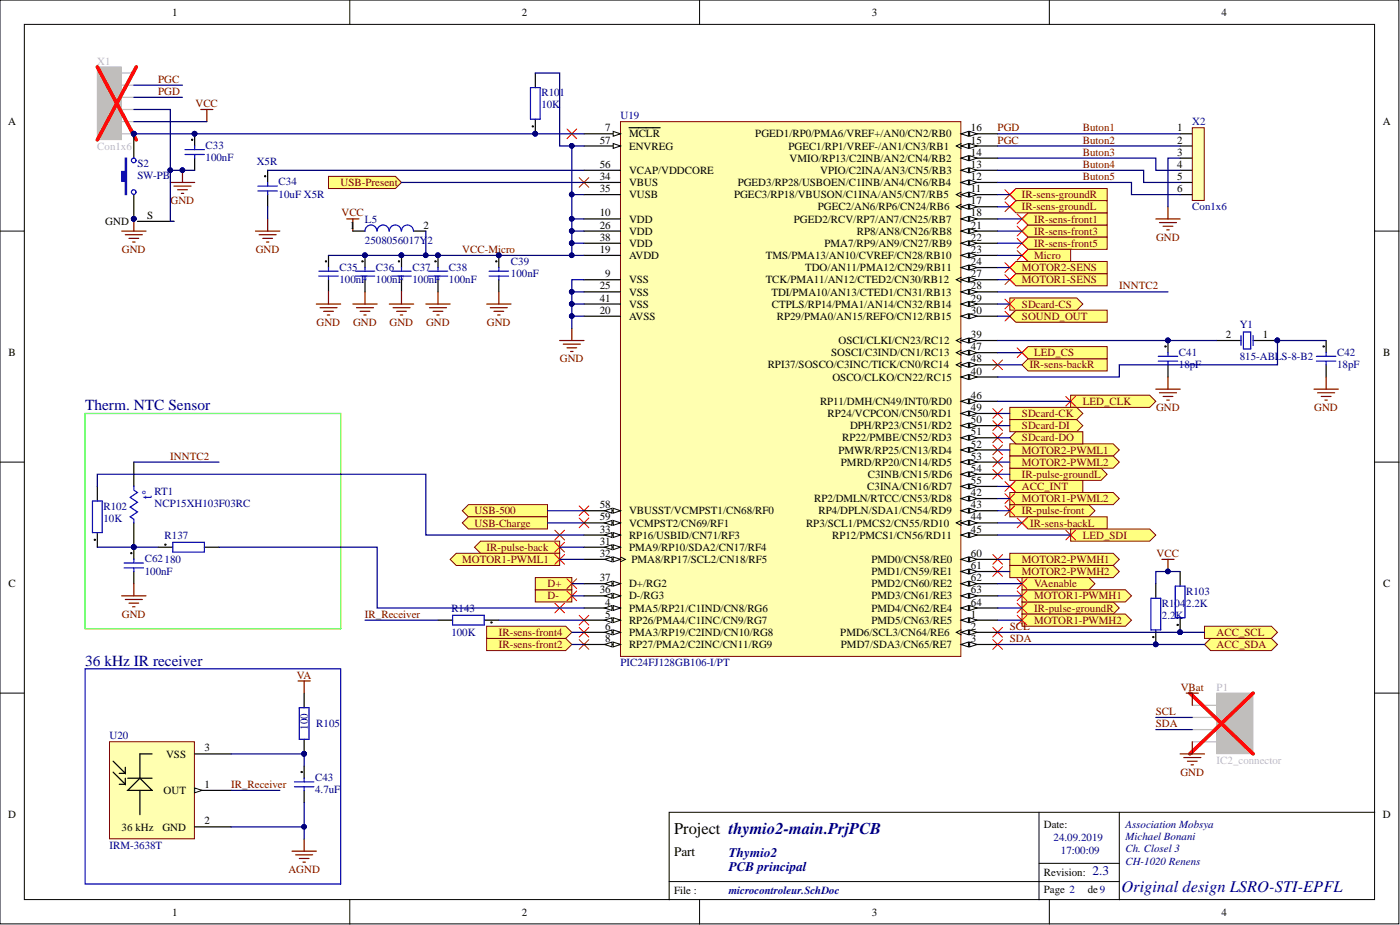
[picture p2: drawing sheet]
<svg xmlns="http://www.w3.org/2000/svg" width="292mm" height="193mm" viewBox="0 0 292 193" stroke-linecap="round" stroke-linejoin="round" font-family="sans-serif">
<defs><g id="words">
<text font-size="3.4" x="140.6" y="174">Project thymio2-main.PrjPCB</text>
<text font-size="3.4" fill="#000080" x="234" y="186.1">Original design LSRO-STI-EPFL</text>
<g font-size="3.2" fill="#000080">
<text x="17.8" y="85.6">Therm. NTC Sensor</text>
<text x="17.8" y="138.8">36 kHz IR receiver</text>
</g>
<text font-size="2.7" fill="#00f" x="31.6" y="104" transform="rotate(-90 31.6 104)">t°</text>
<text font-size="2.7" x="140.6" y="178.5">Part</text>
<g font-size="2.7" fill="#000080">
<text x="152.1" y="178.8">Thymio2</text>
<text x="152.1" y="181.8">PCB principal</text>
<text x="228" y="182.6">2.3</text>
</g>
<g font-size="2.3">
<text x="35.9" y="3.3">1</text>
<text x="108.9" y="3.3">2</text>
<text x="181.9" y="3.3">3</text>
<text x="254.9" y="3.3">4</text>
<text x="1.7" y="26.1">A</text>
<text x="125.1" y="29.9">57</text>
<text x="126.3" y="27.4">7</text>
<text x="131.2" y="28.7">MCLR</text>
<text x="157.6" y="28.7">PGED1/RP0/PMA6/VREF+/AN0/CN2/RB0</text>
<text x="202.6" y="29.9">15</text>
<text x="202.6" y="27.4">16</text>
<text x="245.6" y="27.4">1</text>
<text x="245.6" y="29.9">2</text>
<text x="288.5" y="26.1">A</text>
<text x="125.1" y="35">56</text>
<text x="131.2" y="31.2">ENVREG</text>
<text x="164.5" y="31.2">PGEC1/RP1/VREF-/AN1/CN3/RB1</text>
<text x="164.7" y="33.7">VMIO/RP13/C2INB/AN2/CN4/RB2</text>
<text x="202.6" y="35">13</text>
<text x="202.6" y="32.5">14</text>
<text x="245.6" y="32.5">3</text>
<text x="245.6" y="35">4</text>
<text x="125.1" y="37.6">34</text>
<text x="125.1" y="40.1">35</text>
<text x="131.2" y="38.8">VBUS</text>
<text x="131.2" y="41.4">VUSB</text>
<text x="131.2" y="36.3">VCAP/VDDCORE</text>
<text x="153.2" y="41.4">PGEC3/RP18/VBUSON/C1INA/AN5/CN7/RB5</text>
<text x="153.9" y="38.8">PGED3/RP28/USBOEN/C1INB/AN4/CN6/RB4</text>
<text x="171.1" y="36.3">VPIO/C2INA/AN3/CN5/RB3</text>
<text x="202.6" y="40.1">11</text>
<text x="202.6" y="37.6">12</text>
<text x="245.6" y="37.6">5</text>
<text x="245.6" y="40.1">6</text>
<text x="22" y="46.9">GND</text>
<text x="30.7" y="45.7">S</text>
<text x="73" y="47.7">1</text>
<text x="88.3" y="47.7">2</text>
<text x="125.1" y="45.2">10</text>
<text x="125.1" y="47.7">26</text>
<text x="131.2" y="46.4">VDD</text>
<text x="165.6" y="46.4">PGED2/RCV/RP7/AN7/CN25/RB7</text>
<text x="170.6" y="43.9">PGEC2/AN6/RP6/CN24/RB6</text>
<text x="202.6" y="42.6">17</text>
<text x="202.6" y="45.2">18</text>
<text x="202.6" y="47.7">21</text>
<text x="125.1" y="52.8">19</text>
<text x="125.1" y="50.2">38</text>
<text x="131.2" y="49">VDD</text>
<text x="131.2" y="51.5">VDD</text>
<text x="172" y="51.5">PMA7/RP9/AN9/CN27/RB9</text>
<text x="178.7" y="49">RP8/AN8/CN26/RB8</text>
<text x="202.6" y="50.2">22</text>
<text x="202.6" y="52.8">23</text>
<text x="126.3" y="57.8">9</text>
<text x="131.2" y="59.1">VSS</text>
<text x="131.2" y="54">AVDD</text>
<text x="159.8" y="59.1">TCK/PMA11/AN12/CTED2/CN30/RB12</text>
<text x="159.8" y="54">TMS/PMA13/AN10/CVREF/CN28/RB10</text>
<text x="168" y="56.6">TDO/AN11/PMA12/CN29/RB11</text>
<text x="202.6" y="55.3">24</text>
<text x="202.6" y="57.8">27</text>
<text x="125.1" y="65.5">20</text>
<text x="125.1" y="60.4">25</text>
<text x="125.1" y="62.9">41</text>
<text x="131.2" y="61.7">VSS</text>
<text x="131.2" y="64.2">VSS</text>
<text x="160.9" y="61.7">TDI/PMA10/AN13/CTED1/CN31/RB13</text>
<text x="161.1" y="64.2">CTPLS/RP14/PMA1/AN14/CN32/RB14</text>
<text x="202.6" y="60.4">28</text>
<text x="202.6" y="62.9">29</text>
<text x="202.6" y="65.5">30</text>
<text x="131.2" y="66.7">AVSS</text>
<text x="162.1" y="66.7">RP29/PMA0/AN15/REFO/CN12/RB15</text>
<text x="174.9" y="71.8">OSCI/CLKI/CN23/RC12</text>
<text x="202.6" y="70.5">39</text>
<text x="255.7" y="70.5">2</text>
<text x="263.5" y="70.5">1</text>
<text x="1.8" y="74.3">B</text>
<text x="160.2" y="76.9">RPI37/SOSCO/C3INC/TICK/CN0/RC14</text>
<text x="173.4" y="74.3">SOSCI/C3IND/CN1/RC13</text>
<text x="202.6" y="73.1">47</text>
<text x="202.6" y="75.6">48</text>
<text x="288.6" y="74.3">B</text>
<text x="173.7" y="79.4">OSCO/CLKO/CN22/RC15</text>
<text x="202.6" y="78.1">40</text>
<text x="202.6" y="83.2">46</text>
<text x="171.1" y="84.5">RP11/DMH/CN49/INT0/RD0</text>
<text x="172.7" y="87">RP24/VCPCON/CN50/RD1</text>
<text x="177.4" y="89.6">DPH/RP23/CN51/RD2</text>
<text x="202.6" y="85.7">49</text>
<text x="202.6" y="88.3">50</text>
<text x="174.9" y="94.6">PMWR/RP25/CN13/RD4</text>
<text x="175.7" y="92.1">RP22/PMBE/CN52/RD3</text>
<text x="202.6" y="90.8">51</text>
<text x="202.6" y="93.4">52</text>
<text x="202.6" y="95.9">53</text>
<text x="175.4" y="97.2">PMRD/RP20/CN14/RD5</text>
<text x="181.1" y="99.7">C3INB/CN15/RD6</text>
<text x="202.6" y="98.4">54</text>
<text x="202.6" y="101">55</text>
<text x="125.1" y="106">58</text>
<text x="131.2" y="107.3">VBUSST/VCMPST1/CN68/RF0</text>
<text x="169.9" y="104.8">RP2/DMLN/RTCC/CN53/RD8</text>
<text x="170.8" y="107.3">RP4/DPLN/SDA1/CN54/RD9</text>
<text x="180.9" y="102.2">C3INA/CN16/RD7</text>
<text x="202.6" y="103.5">42</text>
<text x="202.6" y="106">43</text>
<text x="125.1" y="113.7">31</text>
<text x="125.1" y="111.1">33</text>
<text x="125.1" y="108.6">59</text>
<text x="131.2" y="112.4">RP16/USBID/CN71/RF3</text>
<text x="131.2" y="109.8">VCMPST2/CN69/RF1</text>
<text x="168.2" y="109.8">RP3/SCL1/PMCS2/CN55/RD10</text>
<text x="173.6" y="112.4">RP12/PMCS1/CN56/RD11</text>
<text x="202.6" y="108.6">44</text>
<text x="202.6" y="111.1">45</text>
<text x="125.1" y="116.2">32</text>
<text x="131.2" y="114.9">PMA9/RP10/SDA2/CN17/RF4</text>
<text x="131.7" y="117.5">PMA8/RP17/SCL2/CN18/RF5</text>
<text x="181.8" y="117.5">PMD0/CN58/RE0</text>
<text x="181.8" y="120">PMD1/CN59/RE1</text>
<text x="202.6" y="116.2">60</text>
<text x="202.6" y="118.7">61</text>
<text x="1.8" y="122.5">C</text>
<text x="125.1" y="123.8">36</text>
<text x="125.1" y="121.3">37</text>
<text x="131.2" y="125.1">D-/RG3</text>
<text x="131.2" y="122.5">D+/RG2</text>
<text x="181.8" y="122.5">PMD2/CN60/RE2</text>
<text x="181.8" y="125.1">PMD3/CN61/RE3</text>
<text x="202.6" y="121.3">62</text>
<text x="202.6" y="123.8">63</text>
<text x="288.6" y="122.5">C</text>
<text x="126.3" y="126.3">4</text>
<text x="126.3" y="128.9">5</text>
<text x="126.3" y="131.4">6</text>
<text x="131.2" y="127.6">PMA5/RP21/C1IND/CN8/RG6</text>
<text x="131.2" y="130.1">RP26/PMA4/C1INC/CN9/RG7</text>
<text x="181.8" y="130.1">PMD5/CN63/RE5</text>
<text x="181.8" y="127.6">PMD4/CN62/RE4</text>
<text x="202.6" y="128.9">1</text>
<text x="202.6" y="131.4">2</text>
<text x="202.6" y="126.3">64</text>
<text x="126.3" y="133.9">8</text>
<text x="131.2" y="132.7">PMA3/RP19/C2IND/CN10/RG8</text>
<text x="131.2" y="135.2">RP27/PMA2/C2INC/CN11/RG9</text>
<text x="175.3" y="132.7">PMD6/SCL3/CN64/RE6</text>
<text x="175.4" y="135.2">PMD7/SDA3/CN65/RE7</text>
<text x="202.6" y="133.9">3</text>
<text x="34.6" y="158">VSS</text>
<text x="42.6" y="156.8">3</text>
<text x="34.1" y="165.6">OUT</text>
<text x="42.6" y="164.4">1</text>
<text x="1.7" y="170.7">D</text>
<text x="25.4" y="173.3">36 kHz</text>
<text x="33.9" y="173.3">GND</text>
<text x="42.6" y="172">2</text>
<text x="217.8" y="172.8">Date:</text>
<text x="288.5" y="170.7">D</text>
<text x="217.8" y="182.6">Revision:</text>
<text x="35.9" y="191">1</text>
<text x="108.9" y="191">2</text>
<text x="140.6" y="186.4">File :</text>
<text x="181.9" y="191">3</text>
<text x="217.8" y="186.2">Page 2</text>
<text x="226.9" y="186.2">de9</text>
<text x="254.9" y="191">4</text>
</g>
<g font-size="2.3" fill="#c0bebc">
<text x="20.3" y="13.5">X1</text>
<text x="22.5" y="23.6">3</text>
<text x="22.5" y="21.1">4</text>
<text x="22.5" y="18.5">5</text>
<text x="22.5" y="26.1">2</text>
<text x="20.3" y="31.2">Con1x6</text>
<text x="253.8" y="144.1">P1</text>
<text x="255.6" y="150.4">2</text>
<text x="255.6" y="153">3</text>
<text x="253.8" y="159.3">IC2_connector</text>
</g>
<g font-size="2.3" fill="#800000">
<text x="33" y="17.3">PGC</text>
<text x="33" y="19.8">PGD</text>
<text x="40.8" y="22.3">VCC</text>
<text x="208.2" y="27.4">PGD</text>
<text x="208.2" y="29.9">PGC</text>
<text x="225.9" y="27.4">Buton1</text>
<text x="225.9" y="29.9">Buton2</text>
<text x="225.9" y="32.5">Buton3</text>
<text x="225.9" y="35">Buton4</text>
<text x="71.1" y="38.8">USB-Present</text>
<text x="213.2" y="41.4">IR-sens-groundR</text>
<text x="225.9" y="37.6">Buton5</text>
<text x="35.6" y="42.6">GND</text>
<text x="71.2" y="45.2">VCC</text>
<text x="213.2" y="43.9">IR-sens-groundL</text>
<text x="215.8" y="46.4">IR-sens-front1</text>
<text x="25.4" y="52.8">GND</text>
<text x="53.3" y="52.8">GND</text>
<text x="96.5" y="52.8">VCC-Micro</text>
<text x="215.8" y="49">IR-sens-front3</text>
<text x="215.8" y="51.5">IR-sens-front5</text>
<text x="241.2" y="50.2">GND</text>
<text x="213.2" y="59.1">MOTOR1-SENS</text>
<text x="213.2" y="56.6">MOTOR2-SENS</text>
<text x="215.8" y="54">Micro</text>
<text x="213.2" y="64.2">SDcard-CS</text>
<text x="233.5" y="60.4">INNTC2</text>
<text x="66" y="68">GND</text>
<text x="73.7" y="68">GND</text>
<text x="81.3" y="68">GND</text>
<text x="88.9" y="68">GND</text>
<text x="101.6" y="68">GND</text>
<text x="213.2" y="66.7">SOUND_OUT</text>
<text x="116.8" y="75.6">GND</text>
<text x="214.8" y="76.9">IR-sens-backR</text>
<text x="215.8" y="74.3">LED_CS</text>
<text x="213.2" y="89.6">SDcard-DI</text>
<text x="213.2" y="87">SDcard-CK</text>
<text x="225.9" y="84.5">LED_CLK</text>
<text x="241.2" y="85.7">GND</text>
<text x="274.2" y="85.7">GND</text>
<text x="35.5" y="95.9">INNTC2</text>
<text x="213.2" y="94.6">MOTOR2-PWML1</text>
<text x="213.2" y="92.1">SDcard-DO</text>
<text x="213.2" y="99.7">IR-pulse-groundL</text>
<text x="213.2" y="97.2">MOTOR2-PWML2</text>
<text x="99" y="107.3">USB-500</text>
<text x="213.2" y="102.2">ACC_INT</text>
<text x="213.2" y="107.3">IR-pulse-front</text>
<text x="213.2" y="104.8">MOTOR1-PWML2</text>
<text x="99" y="109.8">USB-Charge</text>
<text x="215" y="109.8">IR-sens-backL</text>
<text x="225.9" y="112.4">LED_SDI</text>
<text x="96.5" y="117.5">MOTOR1-PWML1</text>
<text x="101.5" y="114.9">IR-pulse-back</text>
<text x="213.2" y="117.5">MOTOR2-PWMH1</text>
<text x="213.2" y="120">MOTOR2-PWMH2</text>
<text x="241.3" y="116.2">VCC</text>
<text x="114.2" y="125.1">D-</text>
<text x="114.2" y="122.5">D+</text>
<text x="215.8" y="125.1">MOTOR1-PWMH1</text>
<text x="215.8" y="122.5">VAenable</text>
<text x="25.4" y="128.9">GND</text>
<text x="76.2" y="128.9">IR_Receiver</text>
<text x="210.7" y="131.4">SCL</text>
<text x="215.8" y="127.6">IR-pulse-groundR</text>
<text x="215.8" y="130.1">MOTOR1-PWMH2</text>
<text x="104.1" y="135.2">IR-sens-front2</text>
<text x="104.1" y="132.7">IR-sens-front4</text>
<text x="210.7" y="133.9">SDA</text>
<text x="253.8" y="132.7">ACC_SCL</text>
<text x="253.8" y="135.2">ACC_SDA</text>
<text x="61.9" y="141.6">VA</text>
<text x="241.2" y="149.2">SCL</text>
<text x="246.4" y="144.1">VBat</text>
<text x="241.2" y="151.7">SDA</text>
<text x="246.3" y="161.8">GND</text>
<text x="48.2" y="164.4">IR_Receiver</text>
<text x="60.2" y="182.1">AGND</text>
</g>
<g font-size="2.3" fill="#000080">
<text x="113" y="20.1">R101</text>
<text x="113" y="22.6">10K</text>
<text x="129.5" y="24.9">U19</text>
<text x="248.8" y="26.1">X2</text>
<text x="28.7" y="34.8">S2</text>
<text x="42.9" y="31.1">C33</text>
<text x="42.9" y="33.6">100nF</text>
<text x="53.6" y="34.5">X5R</text>
<text x="28.7" y="37.3">SW-PB</text>
<text x="58.1" y="38.7">C34</text>
<text x="58.1" y="41.2">10uF X5R</text>
<text x="76.2" y="46.4">L5</text>
<text x="248.8" y="43.9">Con1x6</text>
<text x="76.2" y="51">2508056017Y2</text>
<text x="70.8" y="56.5">C35</text>
<text x="70.8" y="59">100nF</text>
<text x="78.4" y="56.5">C36</text>
<text x="78.4" y="59">100nF</text>
<text x="86.1" y="56.5">C37</text>
<text x="86.1" y="59">100nF</text>
<text x="93.7" y="56.5">C38</text>
<text x="93.7" y="59">100nF</text>
<text x="106.6" y="55.3">C39</text>
<text x="106.6" y="57.8">100nF</text>
<text x="258.7" y="68.5">Y1</text>
<text x="246" y="74.2">C41</text>
<text x="246" y="76.7">18pF</text>
<text x="258.7" y="75.1">815-ABLS-8-B2</text>
<text x="279" y="74.2">C42</text>
<text x="279" y="76.7">18pF</text>
<text x="21.6" y="106.3">R102</text>
<text x="32.2" y="103.3">RT1</text>
<text x="32.2" y="105.8">NCP15XH103F03RC</text>
<text x="21.6" y="108.8">10K</text>
<text x="34.4" y="112.4">R137</text>
<text x="30.2" y="117.3">C62180</text>
<text x="30.2" y="119.9">100nF</text>
<text x="247.5" y="124.1">R103</text>
<text x="94.2" y="127.6">R143</text>
<text x="242.4" y="126.6">R104</text>
<text x="242.4" y="129.1">2.2K</text>
<text x="247.5" y="126.6">2.2K</text>
<text x="94.2" y="132.7">100K</text>
<text x="129.5" y="139">PIC24FJ128GB106-I/PT</text>
<text x="22.8" y="154.2">U20</text>
<text x="64.2" y="152.2" transform="rotate(-90 64.2 152.2)">100</text>
<text x="66" y="151.7">R105</text>
<text x="65.7" y="163">C43</text>
<text x="65.7" y="165.5">4.7uF</text>
<text x="234.8" y="172.8">Association Mobsya</text>
<text x="22.8" y="177.1">IRM-3638T</text>
<text x="219.8" y="175.5">24.09.2019</text>
<text x="221.4" y="178.1">17:00:09</text>
<text x="234.8" y="175.3">Michael Bonani</text>
<text x="234.8" y="177.8">Ch. Closel 3</text>
<text x="234.8" y="180.4">CH-1020 Renens</text>
<text x="152.1" y="186.4">microcontroleur.SchDoc</text>
</g>
</g></defs>
<g fill="#fff" stroke="#000" stroke-width=".21">
<path d="M0 0h291.9v192.7h-291.9z"/>
<path d="M5.1 5.1h281.7v182.6h-281.7z"/>
</g>
<g fill="none" stroke="#000" stroke-width=".21">
<path d="M73 0v5.1M146 0v5.1M218.9 0v5.1M0 48.2h5.1M286.8 48.2h5.1M0 96.4h5.1M286.8 96.4h5.1M0 144.6h5.1M286.8 144.6h5.1M216.8 169.5v18.2M233.5 169.5v18.2M286.8 169.5h-147.2v18.2"/>
<path d="M73 187.7v5.1M139.6 183.9h93.9M146 187.7v5.1M216.8 180.1h16.7M218.9 187.7v5.1"/>
</g>
<g fill="none" stroke="#000" stroke-width=".25">
<path d="M111.7 15.2v3.1M55.8 35.5v2.6M111.7 24.9v3M55.8 40.6v2.5M68.5 53.3v2.5M68.5 58.4v2.5M76.2 53.3v2.5M76.2 58.4v2.5M83.8 53.3v2.5M83.8 58.4v2.5M91.4 53.3v2.5M91.4 58.4v2.5"/>
<path d="M104.1 53.3v2.5M104.1 58.4v2.5"/>
</g>
<g fill="#000080" stroke="#000080" stroke-width=".21">
<circle cx="76.1" cy="53.3" r=".48"/>
<circle cx="83.7" cy="53.3" r=".48"/>
<circle cx="91.4" cy="53.3" r=".48"/>
<circle cx="111.7" cy="27.9" r=".48"/>
<circle cx="27.9" cy="27.9" r=".48"/>
<circle cx="38.1" cy="35.5" r=".48"/>
<circle cx="104.1" cy="53.3" r=".48"/>
</g>
<g fill="none" stroke="#00f" stroke-width=".25">
<path d="M110.7 18.3h2v6.6h-2zM53.8 39.8h4.1M53.8 38.8h4.1M55.8 38.1v.7M55.8 39.8v.8M66.5 57.6h4.1M66.5 56.6h4.1M68.5 55.8v.8M68.5 57.6v.8M74.1 57.6h4.1M74.1 56.6h4.1M76.2 55.8v.8"/>
<path d="M76.2 57.6v.8M81.7 57.6h4.1M81.7 56.6h4.1M83.8 55.8v.8M83.8 57.6v.8M89.4 57.6h4M89.4 56.6h4M91.4 55.8v.8M91.4 57.6v.8M102 57.6h4.1M102 56.6h4.1M104.1 55.8v.8"/>
<path d="M104.1 57.6v.8"/>
</g>
<g fill="#000" stroke="#000" stroke-width=".21">
<circle cx="55.3" cy="36.8" r=".13"/>
<circle cx="111.2" cy="26.4" r=".13"/>
<circle cx="68" cy="54.5" r=".13"/>
<circle cx="75.6" cy="54.5" r=".13"/>
<circle cx="83.2" cy="54.5" r=".13"/>
<circle cx="90.9" cy="54.5" r=".13"/>
<circle cx="103.5" cy="54.5" r=".13"/>
</g>
<g fill="none" stroke="#800000" stroke-width=".25">
<path d="M35.5 38.1h5.1M36.3 38.8h3.6M37.1 39.6h2M38.1 35.5v2.6M41.9 22.8h2.5M43.2 22.8v2.6M37.8 40.3h.5M53.3 48.2h5.1M54.1 49h3.5M54.8 49.7h2.1M55.6 50.5h.5M55.8 45.7v2.5"/>
<path d="M66 63.4h5.1M66.8 64.2h3.5M67.5 64.9h2.1M68.3 65.7h.5M68.5 60.9v2.5M73.6 63.4h5.1M74.4 64.2h3.5M75.1 64.9h2.1M75.9 65.7h.5M76.2 60.9v2.5M81.2 63.4h5.1M82 64.2h3.5"/>
<path d="M82.8 64.9h2M83.5 65.7h.5M83.8 60.9v2.5M88.8 63.4h5.1M89.6 64.2h3.6M90.4 64.9h2M91.1 65.7h.5M91.4 60.9v2.5M101.5 63.4h5.1M102.3 64.2h3.6M103.1 64.9h2M103.8 65.7h.5"/>
<path d="M104.1 60.9v2.5M116.8 71h5M117.5 71.8h3.6M118.3 72.6h2M119.1 73.3h.5M119.3 68.5v2.5"/>
</g>
<path d="M20.3 14h5v15.1h-5z" fill="#c0bebc" stroke="#c0bebc" stroke-width=".21"/>
<path d="M25.4 17.8h2.5M25.4 15.2h2.5M25.4 27.9h2.5M25.4 25.4h2.5M25.4 22.8h2.5M25.4 20.3h2.5" fill="none" stroke="#c0bebc" stroke-width=".25"/>
<path d="M20.3 14l8.1 15.2M28.4 14l-8.1 15.2" fill="none" stroke="#f00" stroke-width=".76"/>
<g fill="#ffff80" stroke="#800000" stroke-width=".21">
<path d="M210.7 101.5l1.3-1.3h13.9v2.5h-13.9z" fill-rule="evenodd"/>
<path d="M251.3 130.6h14l1.2 1.3-1.2 1.3h-14z" fill-rule="evenodd"/>
<path d="M251.3 134.5l1.3-1.3h12.7l1.2 1.3-1.2 1.2h-12.7z" fill-rule="evenodd"/>
</g>
<path d="M246.2 27.9h2.6M246.2 30.5h2.6M246.2 33h2.6M246.2 35.5h2.6M246.2 38.1h2.6M246.2 40.6h2.6" fill="none" stroke="#000" stroke-width=".25"/>
<path d="M248.8 26.6h2.5v15.2h-2.5z" fill="#ffffb0" stroke="#800000" stroke-width=".21"/>
<path d="M241.2 45.7h5M241.9 46.4h3.6M242.7 47.2h2M243.4 48h.5M243.7 43.1v2.6" fill="none" stroke="#800000" stroke-width=".25"/>
<g fill="#ffff80" stroke="#800000" stroke-width=".21">
<path d="M101.5 133.2h16.5l1.3 1.3-1.3 1.2h-16.5z" fill-rule="evenodd"/>
<path d="M213.2 48.2l1.3-1.3h16.5v2.6h-16.5z" fill-rule="evenodd"/>
<path d="M101.5 130.6h16.5l1.3 1.3-1.3 1.3h-16.5z" fill-rule="evenodd"/>
<path d="M213.2 50.7l1.3-1.2h16.5v2.5h-16.5z" fill-rule="evenodd"/>
<path d="M213.2 45.7l1.3-1.3h16.5v2.5h-16.5z" fill-rule="evenodd"/>
<path d="M210.7 40.6l1.3-1.3h19v2.6h-19z" fill-rule="evenodd"/>
<path d="M210.7 43.1l1.3-1.2h19v2.5h-19z" fill-rule="evenodd"/>
<path d="M210.7 105.3h16.5l1.3 1.2-1.3 1.3h-16.5z" fill-rule="evenodd"/>
<path d="M210.7 97.7h19l1.3 1.2-1.3 1.3h-19z" fill-rule="evenodd"/>
<path d="M213.2 125.6h19.1l1.2 1.2-1.2 1.3h-19.1z" fill-rule="evenodd"/>
<path d="M99 114.2l1.3-1.3h16.5v2.5h-16.5z" fill-rule="evenodd"/>
<path d="M213.2 109.1l1.3-1.3h16.5v2.6h-16.5z" fill-rule="evenodd"/>
<path d="M213.2 76.1l1.3-1.3h16.5v2.6h-16.5z" fill-rule="evenodd"/>
<path d="M213.2 123h21.6l1.3 1.3-1.3 1.3h-21.6z" fill-rule="evenodd"/>
<path d="M213.2 128.1h21.6l1.3 1.3-1.3 1.2h-21.6z" fill-rule="evenodd"/>
<path d="M93.9 116.7l1.3-1.3h21.6v2.6h-21.6z" fill-rule="evenodd"/>
<path d="M210.7 102.7h21.6l1.2 1.3-1.2 1.3h-21.6z" fill-rule="evenodd"/>
<path d="M210.7 115.4h21.6l1.2 1.3-1.2 1.3h-21.6z" fill-rule="evenodd"/>
<path d="M210.7 118h21.6l1.2 1.2-1.2 1.3h-21.6z" fill-rule="evenodd"/>
<path d="M210.7 92.6h21.6l1.2 1.3-1.2 1.2h-21.6z" fill-rule="evenodd"/>
<path d="M210.7 95.1h21.6l1.2 1.3-1.2 1.3h-21.6z" fill-rule="evenodd"/>
<path d="M210.7 58.4l1.3-1.3h19v2.5h-19z" fill-rule="evenodd"/>
<path d="M210.7 55.8l1.3-1.3h19v2.6h-19z" fill-rule="evenodd"/>
</g>
<g fill="none" stroke="#f00" stroke-width=".21">
<path d="M209.7 39.6l2 2M211.7 39.6l-2 2M209.7 42.1l2 2M209.7 57.3l2 2.1M211.7 42.1l-2 2M211.7 57.3l-2 2.1M209.7 64.9l2 2.1M211.7 64.9l-2 2.1M207.1 95.4l2.1 2M207.1 92.9l2.1 2M209.2 95.4l-2.1 2M209.2 92.9l-2.1 2"/>
<path d="M115.8 113.1l2 2.1M115.8 115.7l2 2M115.8 110.6l2 2M117.8 113.1l-2 2.1M117.8 115.7l-2 2M117.8 110.6l-2 2M207.1 115.7l2.1 2M207.1 118.2l2.1 2M209.2 115.7l-2.1 2M209.2 118.2l-2.1 2M209.7 103l2 2M211.7 103l-2 2"/>
<path d="M115.8 125.8l2 2.1M117.8 125.8l-2 2.1M207.1 133.4l2.1 2.1M207.1 130.9l2.1 2M209.2 133.4l-2.1 2.1M209.2 130.9l-2.1 2"/>
</g>
<g fill="#ffff80" stroke="#800000" stroke-width=".21">
<path d="M111.7 123h7.6v2.6h-7.6z" fill-rule="evenodd"/>
<path d="M111.7 120.5h7.6v2.5h-7.6z" fill-rule="evenodd"/>
<path d="M96.5 106.5l1.2-1.2h16.5v2.5h-16.5z" fill-rule="evenodd"/>
<path d="M213.2 120.5h14l1.3 1.3-1.3 1.2h-14z" fill-rule="evenodd"/>
</g>
<path d="M246.2 119.2v3.1M241.2 121.8v3M241.2 131.4v3.1M246.2 128.9v3" fill="none" stroke="#000" stroke-width=".25"/>
<g fill="#000080" stroke="#000080" stroke-width=".21">
<circle cx="246.2" cy="131.9" r=".48"/>
<circle cx="241.1" cy="134.4" r=".48"/>
<circle cx="243.7" cy="119.2" r=".48"/>
</g>
<path d="M240.1 124.8h2.1v6.6h-2.1zM245.2 122.3h2v6.6h-2z" fill="none" stroke="#00f" stroke-width=".25"/>
<g fill="#000" stroke="#000" stroke-width=".21">
<circle cx="240.6" cy="132.9" r=".13"/>
<circle cx="245.7" cy="130.4" r=".13"/>
</g>
<path d="M242.4 116.7h2.6M243.7 116.7v2.5" fill="none" stroke="#800000" stroke-width=".25"/>
<g fill="#ffff80" stroke="#800000" stroke-width=".21">
<path d="M223.4 82.5h16.5l1.3 1.2-1.3 1.3h-16.5z" fill-rule="evenodd"/>
<path d="M213.2 73.6l1.3-1.3h16.5v2.5h-16.5z" fill-rule="evenodd"/>
<path d="M223.4 110.4h16.5l1.3 1.2-1.3 1.3h-16.5z" fill-rule="evenodd"/>
</g>
<path d="M243.7 71v2.6M243.7 76.1v2.5M253.8 71h5.1M261.5 71h5M276.7 71v2.6M276.7 76.1v2.5" fill="none" stroke="#000" stroke-width=".25"/>
<g fill="#000080" stroke="#000080" stroke-width=".21">
<circle cx="266.5" cy="71" r=".48"/>
<circle cx="243.7" cy="71" r=".48"/>
</g>
<path d="M241.7 75.3h4M241.7 74.3h4M243.7 73.6v.7M243.7 75.3v.8M258.9 70v2.1M259.4 69.3h1.6v3.5h-1.6zM261.5 70v2.1M274.7 75.3h4M274.7 74.3h4M276.7 73.6v.7M276.7 75.3v.8" fill="none" stroke="#00f" stroke-width=".25"/>
<g fill="#000" stroke="#000" stroke-width=".21">
<circle cx="243.2" cy="72.3" r=".13"/>
<circle cx="276.2" cy="72.3" r=".13"/>
</g>
<path d="M243.7 78.6v2.6M276.7 78.6v2.6M241.2 81.2h5M241.9 81.9h3.6M242.7 82.7h2M243.4 83.5h.5M274.2 81.2h5M274.9 81.9h3.6M275.7 82.7h2M276.4 83.5h.5" fill="none" stroke="#800000" stroke-width=".25"/>
<path d="M96.5 109.1l1.2-1.3h16.5v2.6h-16.5z" fill-rule="evenodd" fill="#ffff80" stroke="#800000" stroke-width=".21"/>
<path d="M22.8 154.7h17.8v20.3h-17.8z" fill="#ffffb0" stroke="#800000" stroke-width=".21"/>
<path d="M40.6 164.9h7.6" fill="none" stroke="#000" stroke-width=".25"/>
<path d="M40.6 164.4l1.5 .5-1.5 .5z" fill="#fff"/>
<path d="M40.6 164.4l1.5 .5-1.5 .5z" fill="none" stroke="#000" stroke-width=".21"/>
<path d="M23.6 158.8l2.5 2.5v-1.2M31.7 157.3h-2.5v5.1M40.6 157.3h7.6M63.5 144.6v3M63.5 154.2v3.1M23.6 161.1l2.5 2.5v-1.2M24.9 161.3h1.2M24.9 163.6h1.2M26.7 164.9l2.5-2.5 2.5 2.5zM26.7 162.4h5M29.2 164.9v5.1M40.6 172.5h7.6" fill="none" stroke="#000" stroke-width=".25"/>
<circle cx="63.4" cy="157.3" r=".48" fill="#000080" stroke="#000080" stroke-width=".21"/>
<path d="M17.8 139.5h53.3v44.9h-53.3zM62.4 147.6h2.1v6.6h-2.1z" fill="none" stroke="#00f" stroke-width=".25"/>
<path d="M62.2 142.1h2.5M63.5 142.1v2.5M60.9 177.6h5.1M61.7 178.3h3.5M62.4 179.1h2.1M63.2 179.9h.5M63.5 175v2.6" fill="none" stroke="#800000" stroke-width=".25"/>
<path d="M207.1 85.2l2.1 2.1M209.2 85.2l-2.1 2.1" fill="none" stroke="#f00" stroke-width=".21"/>
<path d="M213.2 53.3l1.3-1.3h8.9v2.5h-8.9z" fill-rule="evenodd" fill="#ffff80" stroke="#800000" stroke-width=".21"/>
<g fill="none" stroke="#f00" stroke-width=".21">
<path d="M118.3 26.9l2 2M120.3 26.9l-2 2M212.2 44.7l2 2M212.2 47.2l2 2M212.2 49.7l2 2.1M212.2 52.3l2 2M214.2 44.7l-2 2M214.2 47.2l-2 2M214.2 49.7l-2 2.1M214.2 52.3l-2 2M212.2 72.6l2 2M214.2 72.6l-2 2"/>
<path d="M207.1 97.9l2.1 2.1M209.2 97.9l-2.1 2.1M222.4 82.7l2 2M224.4 82.7l-2 2M120.8 108.1l2.1 2M120.8 105.5l2.1 2.1M122.9 108.1l-2.1 2M122.9 105.5l-2.1 2.1M209.7 105.5l2 2.1M211.7 105.5l-2 2.1M212.2 108.1l2 2M214.2 108.1l-2 2"/>
<path d="M222.4 110.6l2 2M224.4 110.6l-2 2M118.3 123.3l2 2M118.3 120.8l2 2M120.3 123.3l-2 2M120.3 120.8l-2 2M120.8 130.9l2.1 2M120.8 133.4l2.1 2.1M122.9 130.9l-2.1 2M122.9 133.4l-2.1 2.1M212.2 123.3l2 2M212.2 125.8l2 2.1"/>
<path d="M212.2 128.4l2 2M212.2 120.8l2 2M214.2 123.3l-2 2M214.2 125.8l-2 2.1M214.2 128.4l-2 2M214.2 120.8l-2 2"/>
</g>
<path d="M40.6 27.9v2.6M40.6 33v2.5" fill="none" stroke="#000" stroke-width=".25"/>
<circle cx="40.6" cy="27.9" r=".48" fill="#000080" stroke="#000080" stroke-width=".21"/>
<path d="M38.6 32.2h4M38.6 31.2h4M40.6 30.5v.7M40.6 32.2v.8" fill="none" stroke="#00f" stroke-width=".25"/>
<circle cx="40.1" cy="29.2" r=".13" fill="#000" stroke="#000" stroke-width=".21"/>
<path d="M210.7 66l1.3-1.3h19v2.5h-19z" fill-rule="evenodd" fill="#ffff80" stroke="#800000" stroke-width=".21"/>
<path d="M207.1 75.1l2.1 2M209.2 75.1l-2.1 2M209.7 100.5l2 2M211.7 100.5l-2 2" fill="none" stroke="#f00" stroke-width=".21"/>
<g fill="#ffff80" stroke="#800000" stroke-width=".21">
<path d="M210.7 62.2h14l1.2 1.2-1.2 1.3h-14z" fill-rule="evenodd"/>
<path d="M210.7 87.5h14l1.2 1.3-1.2 1.3h-14z" fill-rule="evenodd"/>
<path d="M210.7 85h14l1.2 1.3-1.2 1.2h-14z" fill-rule="evenodd"/>
<path d="M210.7 91.3l1.3-1.2h13.9v2.5h-13.9z" fill-rule="evenodd"/>
</g>
<path d="M209.7 54.8l2 2M211.7 54.8l-2 2M209.7 62.4l2 2M211.7 62.4l-2 2M207.1 87.8l2.1 2M207.1 90.3l2.1 2M209.2 87.8l-2.1 2M209.2 90.3l-2.1 2M120.8 128.4l2.1 2M122.9 128.4l-2.1 2" fill="none" stroke="#f00" stroke-width=".21"/>
<path d="M63.5 159.8v2.6M63.5 164.9v2.5" fill="none" stroke="#000" stroke-width=".25"/>
<path d="M61.4 164.1h4.1M61.4 163.1h4.1M63.5 162.4v.7M63.5 164.1v.8" fill="none" stroke="#00f" stroke-width=".25"/>
<circle cx="62.9" cy="161.1" r=".13" fill="#000" stroke="#000" stroke-width=".21"/>
<path d="M68.5 36.8h14l1.3 1.3-1.3 1.2h-14z" fill-rule="evenodd" fill="#ffff80" stroke="#800000" stroke-width=".21"/>
<path d="M27.9 27.9v5.1M27.9 40.6v5.1M27.9 96.4v5.1M20.3 101.5v3M20.3 111.1v3.1M27.9 109.1v7.6M27.9 119.2v2.6M33 114.2h3M42.6 114.2h3.1" fill="none" stroke="#000" stroke-width=".25"/>
<path d="M19.3 104.5h2v6.6h-2zM25.9 118.5h4.1M25.9 117.5h4.1M27.9 101.5v.7l.8 .5-1.5 1.1 1.5 1-1.5 1 1.5 1-1.5 1 .7 .5v.8M27.9 116.7v.8M27.9 118.5v.7M36 113.1h6.6v2.1h-6.6z" fill="none" stroke="#00f" stroke-width=".25"/>
<g fill="#000" stroke="#000" stroke-width=".21">
<circle cx="19.8" cy="112.6" r=".13"/>
<circle cx="27.4" cy="115.4" r=".13"/>
<circle cx="34.5" cy="113.6" r=".13"/>
</g>
<g fill="#000080" stroke="#000080" stroke-width=".21">
<circle cx="27.9" cy="114.1" r=".48"/>
<circle cx="27.9" cy="45.6" r=".48"/>
<circle cx="27.9" cy="27.9" r=".48"/>
</g>
<path d="M25.4 124.3h5.1M26.1 125.1h3.6M26.9 125.8h2M27.7 126.6h.5M27.9 121.8v2.5" fill="none" stroke="#800000" stroke-width=".25"/>
<path d="M17.8 86.3h53.3v44.9h-53.3z" fill="none" stroke="#0f0" stroke-width=".25"/>
<path d="M120.8 37l2.1 2.1M122.9 37l-2.1 2.1" fill="none" stroke="#f00" stroke-width=".21"/>
<path d="M26.1 33h.3v7.6h-.3v-2.8h-.7v-2h.7z" fill-rule="evenodd" fill="#00f"/>
<g fill="none" stroke="#00f" stroke-width=".25">
<path d="M26.1 33h.3v7.6h-.3v-2.8h-.7v-2h.7z"/>
<circle cx="27.9" cy="33.5" r=".48"/>
<circle cx="27.9" cy="40.1" r=".48"/>
</g>
<path d="M28.7 46.2h7.6" fill="none" stroke="#000" stroke-width=".25"/>
<g fill="#000080" stroke="#000080" stroke-width=".21">
<circle cx="27.9" cy="45.6" r=".48"/>
<circle cx="27.9" cy="27.9" r=".48"/>
</g>
<path d="M25.4 48.2h5.1M26.1 49h3.6M26.9 49.7h2M27.7 50.5h.5M27.9 45.7v2.5" fill="none" stroke="#800000" stroke-width=".25"/>
<path d="M129.5 25.4h71v111.5h-71z" fill="#ffffb0" stroke="#800000" stroke-width=".21"/>
<path d="M200.5 129.4h7.7" fill="none" stroke="#000" stroke-width=".25"/>
<path d="M200.5 129.4l1.6-.5v1z" fill="#fff"/>
<path d="M200.5 129.4l1.6-.5v1z" fill="none" stroke="#000" stroke-width=".21"/>
<path d="M202.3 128.9l1.5 .5-1.5 .5z" fill="#fff"/>
<path d="M200.5 131.4l-1 .5 1 .5M202.3 128.9l1.5 .5-1.5 .5z" fill="none" stroke="#000" stroke-width=".21"/>
<path d="M200.5 131.9h7.7" fill="none" stroke="#000" stroke-width=".25"/>
<path d="M200.5 131.9l1.6-.5v1z" fill="#fff"/>
<path d="M200.5 131.9l1.6-.5v1z" fill="none" stroke="#000" stroke-width=".21"/>
<path d="M202.3 131.4l1.5 .5-1.5 .5z" fill="#fff"/>
<path d="M202.3 131.4l1.5 .5-1.5 .5z" fill="none" stroke="#000" stroke-width=".21"/>
<path d="M200.5 134.5h7.7" fill="none" stroke="#000" stroke-width=".25"/>
<path d="M200.5 134.5l1.6-.6v1.1z" fill="#fff"/>
<path d="M200.5 134.5l1.6-.6v1.1z" fill="none" stroke="#000" stroke-width=".21"/>
<path d="M202.3 133.9l1.5 .6-1.5 .5z" fill="#fff"/>
<path d="M202.3 133.9l1.5 .6-1.5 .5z" fill="none" stroke="#000" stroke-width=".21"/>
<path d="M121.8 126.8h7.7" fill="none" stroke="#000" stroke-width=".25"/>
<path d="M127.9 126.3l1.6 .5-1.6 .5z" fill="#fff"/>
<path d="M127.9 126.3l1.6 .5-1.6 .5z" fill="none" stroke="#000" stroke-width=".21"/>
<path d="M126.2 126.8l1.5-.5v1z" fill="#fff"/>
<path d="M126.2 126.8l1.5-.5v1z" fill="none" stroke="#000" stroke-width=".21"/>
<path d="M121.8 129.4h7.7" fill="none" stroke="#000" stroke-width=".25"/>
<path d="M127.9 128.9l1.6 .5-1.6 .5z" fill="#fff"/>
<path d="M127.9 128.9l1.6 .5-1.6 .5z" fill="none" stroke="#000" stroke-width=".21"/>
<path d="M126.2 129.4l1.5-.5v1z" fill="#fff"/>
<path d="M126.2 129.4l1.5-.5v1z" fill="none" stroke="#000" stroke-width=".21"/>
<path d="M121.8 131.9h7.7" fill="none" stroke="#000" stroke-width=".25"/>
<path d="M127.9 131.4l1.6 .5-1.6 .5z" fill="#fff"/>
<path d="M127.9 131.4l1.6 .5-1.6 .5z" fill="none" stroke="#000" stroke-width=".21"/>
<path d="M126.2 131.9l1.5-.5v1z" fill="#fff"/>
<path d="M126.2 131.9l1.5-.5v1z" fill="none" stroke="#000" stroke-width=".21"/>
<path d="M121.8 27.9h7.7" fill="none" stroke="#000" stroke-width=".25"/>
<path d="M127.9 27.4l1.6 .5-1.6 .5z" fill="#fff"/>
<path d="M127.9 27.4l1.6 .5-1.6 .5z" fill="none" stroke="#000" stroke-width=".21"/>
<path d="M131.2 26.6h6.5M121.8 134.5h7.7" fill="none" stroke="#000" stroke-width=".25"/>
<path d="M127.9 133.9l1.6 .6-1.6 .5z" fill="#fff"/>
<path d="M127.9 133.9l1.6 .6-1.6 .5z" fill="none" stroke="#000" stroke-width=".21"/>
<path d="M126.2 134.5l1.5-.6v1.1z" fill="#fff"/>
<path d="M200.5 40.1l-1 .5 1 .5M126.2 134.5l1.5-.6v1.1z" fill="none" stroke="#000" stroke-width=".21"/>
<path d="M121.8 58.4h7.7M121.8 45.7h7.7M200.5 40.6h7.7" fill="none" stroke="#000" stroke-width=".25"/>
<path d="M200.5 40.6l1.6-.5v1z" fill="#fff"/>
<path d="M200.5 40.6l1.6-.5v1z" fill="none" stroke="#000" stroke-width=".21"/>
<path d="M202.3 40.1l1.5 .5-1.5 .5z" fill="#fff"/>
<path d="M202.3 40.1l1.5 .5-1.5 .5z" fill="none" stroke="#000" stroke-width=".21"/>
<path d="M200.5 38.1h7.7" fill="none" stroke="#000" stroke-width=".25"/>
<path d="M200.5 38.1l1.6-.5v1z" fill="#fff"/>
<path d="M200.5 38.1l1.6-.5v1z" fill="none" stroke="#000" stroke-width=".21"/>
<path d="M202.3 37.6l1.5 .5-1.5 .5z" fill="#fff"/>
<path d="M202.3 37.6l1.5 .5-1.5 .5z" fill="none" stroke="#000" stroke-width=".21"/>
<path d="M200.5 35.5h7.7" fill="none" stroke="#000" stroke-width=".25"/>
<path d="M200.5 35.5l1.6-.5v1z" fill="#fff"/>
<path d="M200.5 35.5l1.6-.5v1z" fill="none" stroke="#000" stroke-width=".21"/>
<path d="M202.3 35l1.5 .5-1.5 .5z" fill="#fff"/>
<path d="M202.3 35l1.5 .5-1.5 .5z" fill="none" stroke="#000" stroke-width=".21"/>
<path d="M200.5 33h7.7" fill="none" stroke="#000" stroke-width=".25"/>
<path d="M200.5 33l1.6-.5v1z" fill="#fff"/>
<path d="M200.5 33l1.6-.5v1z" fill="none" stroke="#000" stroke-width=".21"/>
<path d="M202.3 32.5l1.5 .5-1.5 .5z" fill="#fff"/>
<path d="M200.5 29.9l-1 .6 1 .5M202.3 32.5l1.5 .5-1.5 .5z" fill="none" stroke="#000" stroke-width=".21"/>
<path d="M200.5 30.5h7.7" fill="none" stroke="#000" stroke-width=".25"/>
<path d="M200.5 30.5l1.6-.6v1.1z" fill="#fff"/>
<path d="M200.5 30.5l1.6-.6v1.1z" fill="none" stroke="#000" stroke-width=".21"/>
<path d="M202.3 29.9l1.5 .6-1.5 .5z" fill="#fff"/>
<path d="M202.3 29.9l1.5 .6-1.5 .5z" fill="none" stroke="#000" stroke-width=".21"/>
<path d="M200.5 27.9h7.7" fill="none" stroke="#000" stroke-width=".25"/>
<path d="M200.5 27.9l1.6-.5v1z" fill="#fff"/>
<path d="M200.5 27.9l1.6-.5v1z" fill="none" stroke="#000" stroke-width=".21"/>
<path d="M202.3 27.4l1.5 .5-1.5 .5z" fill="#fff"/>
<path d="M202.3 27.4l1.5 .5-1.5 .5zM200.5 42.6l-1 .5 1 .5" fill="none" stroke="#000" stroke-width=".21"/>
<path d="M200.5 43.1h7.7" fill="none" stroke="#000" stroke-width=".25"/>
<path d="M200.5 43.1l1.6-.5v1z" fill="#fff"/>
<path d="M200.5 43.1l1.6-.5v1z" fill="none" stroke="#000" stroke-width=".21"/>
<path d="M202.3 42.6l1.5 .5-1.5 .5z" fill="#fff"/>
<path d="M202.3 42.6l1.5 .5-1.5 .5z" fill="none" stroke="#000" stroke-width=".21"/>
<path d="M200.5 45.7h7.7" fill="none" stroke="#000" stroke-width=".25"/>
<path d="M200.5 45.7l1.6-.5v1z" fill="#fff"/>
<path d="M200.5 45.7l1.6-.5v1z" fill="none" stroke="#000" stroke-width=".21"/>
<path d="M202.3 45.2l1.5 .5-1.5 .5z" fill="#fff"/>
<path d="M202.3 45.2l1.5 .5-1.5 .5z" fill="none" stroke="#000" stroke-width=".21"/>
<path d="M121.8 53.3h7.7M200.5 48.2h7.7M121.8 66h7.7" fill="none" stroke="#000" stroke-width=".25"/>
<path d="M200.5 48.2l1.6-.5v1z" fill="#fff"/>
<path d="M200.5 48.2l1.6-.5v1z" fill="none" stroke="#000" stroke-width=".21"/>
<path d="M202.3 47.7l1.5 .5-1.5 .5z" fill="#fff"/>
<path d="M202.3 47.7l1.5 .5-1.5 .5z" fill="none" stroke="#000" stroke-width=".21"/>
<path d="M200.5 50.7h7.7" fill="none" stroke="#000" stroke-width=".25"/>
<path d="M200.5 50.7l1.6-.5v1.1z" fill="#fff"/>
<path d="M200.5 50.7l1.6-.5v1.1z" fill="none" stroke="#000" stroke-width=".21"/>
<path d="M202.3 50.2l1.5 .5-1.5 .6z" fill="#fff"/>
<path d="M202.3 50.2l1.5 .5-1.5 .6z" fill="none" stroke="#000" stroke-width=".21"/>
<path d="M200.5 53.3h7.7" fill="none" stroke="#000" stroke-width=".25"/>
<path d="M200.5 53.3l1.6-.5v1z" fill="#fff"/>
<path d="M200.5 53.3l1.6-.5v1z" fill="none" stroke="#000" stroke-width=".21"/>
<path d="M202.3 52.8l1.5 .5-1.5 .5z" fill="#fff"/>
<path d="M202.3 52.8l1.5 .5-1.5 .5z" fill="none" stroke="#000" stroke-width=".21"/>
<path d="M200.5 55.8h7.7" fill="none" stroke="#000" stroke-width=".25"/>
<path d="M200.5 55.8l1.6-.5v1z" fill="#fff"/>
<path d="M200.5 55.8l1.6-.5v1z" fill="none" stroke="#000" stroke-width=".21"/>
<path d="M202.3 55.3l1.5 .5-1.5 .5z" fill="#fff"/>
<path d="M200.5 57.8l-1 .6 1 .5M202.3 55.3l1.5 .5-1.5 .5z" fill="none" stroke="#000" stroke-width=".21"/>
<path d="M121.8 48.2h7.7M200.5 58.4h7.7M121.8 60.9h7.7" fill="none" stroke="#000" stroke-width=".25"/>
<path d="M200.5 58.4l1.6-.6v1.1z" fill="#fff"/>
<path d="M200.5 58.4l1.6-.6v1.1z" fill="none" stroke="#000" stroke-width=".21"/>
<path d="M202.3 57.8l1.5 .6-1.5 .5z" fill="#fff"/>
<path d="M202.3 57.8l1.5 .6-1.5 .5z" fill="none" stroke="#000" stroke-width=".21"/>
<path d="M200.5 60.9h7.7" fill="none" stroke="#000" stroke-width=".25"/>
<path d="M200.5 60.9l1.6-.5v1z" fill="#fff"/>
<path d="M200.5 60.9l1.6-.5v1z" fill="none" stroke="#000" stroke-width=".21"/>
<path d="M202.3 60.4l1.5 .5-1.5 .5z" fill="#fff"/>
<path d="M202.3 60.4l1.5 .5-1.5 .5z" fill="none" stroke="#000" stroke-width=".21"/>
<path d="M200.5 63.4h7.7" fill="none" stroke="#000" stroke-width=".25"/>
<path d="M200.5 63.4l1.6-.5v1z" fill="#fff"/>
<path d="M200.5 63.4l1.6-.5v1z" fill="none" stroke="#000" stroke-width=".21"/>
<path d="M202.3 62.9l1.5 .5-1.5 .5z" fill="#fff"/>
<path d="M202.3 62.9l1.5 .5-1.5 .5z" fill="none" stroke="#000" stroke-width=".21"/>
<path d="M200.5 66h7.7" fill="none" stroke="#000" stroke-width=".25"/>
<path d="M200.5 66l1.6-.5v1z" fill="#fff"/>
<path d="M200.5 66l1.6-.5v1z" fill="none" stroke="#000" stroke-width=".21"/>
<path d="M202.3 65.5l1.5 .5-1.5 .5z" fill="#fff"/>
<path d="M202.3 65.5l1.5 .5-1.5 .5z" fill="none" stroke="#000" stroke-width=".21"/>
<path d="M121.8 114.2h7.7" fill="none" stroke="#000" stroke-width=".25"/>
<path d="M127.9 113.7l1.6 .5-1.6 .5z" fill="#fff"/>
<path d="M127.9 113.7l1.6 .5-1.6 .5z" fill="none" stroke="#000" stroke-width=".21"/>
<path d="M126.2 114.2l1.5-.5v1z" fill="#fff"/>
<path d="M126.2 114.2l1.5-.5v1zM129.5 116.2l1 .5-1 .5" fill="none" stroke="#000" stroke-width=".21"/>
<path d="M121.8 116.7h7.7" fill="none" stroke="#000" stroke-width=".25"/>
<path d="M127.9 116.2l1.6 .5-1.6 .5z" fill="#fff"/>
<path d="M127.9 116.2l1.6 .5-1.6 .5z" fill="none" stroke="#000" stroke-width=".21"/>
<path d="M126.2 116.7l1.5-.5v1z" fill="#fff"/>
<path d="M126.2 116.7l1.5-.5v1z" fill="none" stroke="#000" stroke-width=".21"/>
<path d="M121.8 111.6h7.7" fill="none" stroke="#000" stroke-width=".25"/>
<path d="M127.9 111.1l1.6 .5-1.6 .5z" fill="#fff"/>
<path d="M127.9 111.1l1.6 .5-1.6 .5z" fill="none" stroke="#000" stroke-width=".21"/>
<path d="M126.2 111.6l1.5-.5v1z" fill="#fff"/>
<path d="M126.2 111.6l1.5-.5v1z" fill="none" stroke="#000" stroke-width=".21"/>
<path d="M121.8 38.1h7.7M121.8 40.6h7.7M121.8 124.3h7.7" fill="none" stroke="#000" stroke-width=".25"/>
<path d="M127.9 123.8l1.6 .5-1.6 .5z" fill="#fff"/>
<path d="M127.9 123.8l1.6 .5-1.6 .5z" fill="none" stroke="#000" stroke-width=".21"/>
<path d="M126.2 124.3l1.5-.5v1z" fill="#fff"/>
<path d="M126.2 124.3l1.5-.5v1z" fill="none" stroke="#000" stroke-width=".21"/>
<path d="M121.8 121.8h7.7" fill="none" stroke="#000" stroke-width=".25"/>
<path d="M127.9 121.3l1.6 .5-1.6 .5z" fill="#fff"/>
<path d="M127.9 121.3l1.6 .5-1.6 .5z" fill="none" stroke="#000" stroke-width=".21"/>
<path d="M126.2 121.8l1.5-.5v1z" fill="#fff"/>
<path d="M200.5 70.5l-1 .5 1 .5M126.2 121.8l1.5-.5v1z" fill="none" stroke="#000" stroke-width=".21"/>
<path d="M121.8 50.7h7.7M200.5 71h7.7" fill="none" stroke="#000" stroke-width=".25"/>
<path d="M200.5 71l1.6-.5v1z" fill="#fff"/>
<path d="M200.5 71l1.6-.5v1z" fill="none" stroke="#000" stroke-width=".21"/>
<path d="M202.3 70.5l1.5 .5-1.5 .5z" fill="#fff"/>
<path d="M202.3 70.5l1.5 .5-1.5 .5z" fill="none" stroke="#000" stroke-width=".21"/>
<path d="M200.5 78.6h7.7" fill="none" stroke="#000" stroke-width=".25"/>
<path d="M200.5 78.6l1.6-.5v1.1z" fill="#fff"/>
<path d="M200.5 78.6l1.6-.5v1.1z" fill="none" stroke="#000" stroke-width=".21"/>
<path d="M202.3 78.1l1.5 .5-1.5 .6z" fill="#fff"/>
<path d="M202.3 78.1l1.5 .5-1.5 .6z" fill="none" stroke="#000" stroke-width=".21"/>
<path d="M121.8 63.4h7.7M200.5 104h7.7" fill="none" stroke="#000" stroke-width=".25"/>
<path d="M200.5 104l1.6-.5v1z" fill="#fff"/>
<path d="M200.5 104l1.6-.5v1z" fill="none" stroke="#000" stroke-width=".21"/>
<path d="M202.3 103.5l1.5 .5-1.5 .5z" fill="#fff"/>
<path d="M202.3 103.5l1.5 .5-1.5 .5z" fill="none" stroke="#000" stroke-width=".21"/>
<path d="M200.5 106.5h7.7" fill="none" stroke="#000" stroke-width=".25"/>
<path d="M200.5 106.5l1.6-.5v1.1z" fill="#fff"/>
<path d="M200.5 106.5l1.6-.5v1.1z" fill="none" stroke="#000" stroke-width=".21"/>
<path d="M202.3 106l1.5 .5-1.5 .6z" fill="#fff"/>
<path d="M200.5 108.6l-1 .5 1 .5M202.3 106l1.5 .5-1.5 .6z" fill="none" stroke="#000" stroke-width=".21"/>
<path d="M200.5 109.1h7.7" fill="none" stroke="#000" stroke-width=".25"/>
<path d="M200.5 109.1l1.6-.5v1z" fill="#fff"/>
<path d="M200.5 109.1l1.6-.5v1z" fill="none" stroke="#000" stroke-width=".21"/>
<path d="M202.3 108.6l1.5 .5-1.5 .5z" fill="#fff"/>
<path d="M202.3 108.6l1.5 .5-1.5 .5z" fill="none" stroke="#000" stroke-width=".21"/>
<path d="M200.5 111.6h7.7" fill="none" stroke="#000" stroke-width=".25"/>
<path d="M200.5 111.6l1.6-.5v1z" fill="#fff"/>
<path d="M200.5 111.6l1.6-.5v1z" fill="none" stroke="#000" stroke-width=".21"/>
<path d="M202.3 111.1l1.5 .5-1.5 .5z" fill="#fff"/>
<path d="M202.3 111.1l1.5 .5-1.5 .5z" fill="none" stroke="#000" stroke-width=".21"/>
<path d="M200.5 83.7h7.7" fill="none" stroke="#000" stroke-width=".25"/>
<path d="M200.5 83.7l1.6-.5v1z" fill="#fff"/>
<path d="M200.5 83.7l1.6-.5v1z" fill="none" stroke="#000" stroke-width=".21"/>
<path d="M202.3 83.2l1.5 .5-1.5 .5z" fill="#fff"/>
<path d="M200.5 73.1l-1 .5 1 .5M202.3 83.2l1.5 .5-1.5 .5z" fill="none" stroke="#000" stroke-width=".21"/>
<path d="M200.5 73.6h7.7" fill="none" stroke="#000" stroke-width=".25"/>
<path d="M200.5 73.6l1.6-.5v1z" fill="#fff"/>
<path d="M200.5 73.6l1.6-.5v1z" fill="none" stroke="#000" stroke-width=".21"/>
<path d="M202.3 73.1l1.5 .5-1.5 .5z" fill="#fff"/>
<path d="M200.5 75.6l-1 .5 1 .5M202.3 73.1l1.5 .5-1.5 .5z" fill="none" stroke="#000" stroke-width=".21"/>
<path d="M200.5 76.1h7.7" fill="none" stroke="#000" stroke-width=".25"/>
<path d="M200.5 76.1l1.6-.5v1z" fill="#fff"/>
<path d="M200.5 76.1l1.6-.5v1z" fill="none" stroke="#000" stroke-width=".21"/>
<path d="M202.3 75.6l1.5 .5-1.5 .5z" fill="#fff"/>
<path d="M202.3 75.6l1.5 .5-1.5 .5z" fill="none" stroke="#000" stroke-width=".21"/>
<path d="M200.5 86.3h7.7" fill="none" stroke="#000" stroke-width=".25"/>
<path d="M200.5 86.3l1.6-.6v1.1z" fill="#fff"/>
<path d="M200.5 86.3l1.6-.6v1.1z" fill="none" stroke="#000" stroke-width=".21"/>
<path d="M202.3 85.7l1.5 .6-1.5 .5z" fill="#fff"/>
<path d="M202.3 85.7l1.5 .6-1.5 .5z" fill="none" stroke="#000" stroke-width=".21"/>
<path d="M200.5 88.8h7.7" fill="none" stroke="#000" stroke-width=".25"/>
<path d="M200.5 88.8l1.6-.5v1z" fill="#fff"/>
<path d="M200.5 88.8l1.6-.5v1z" fill="none" stroke="#000" stroke-width=".21"/>
<path d="M202.3 88.3l1.5 .5-1.5 .5z" fill="#fff"/>
<path d="M202.3 88.3l1.5 .5-1.5 .5z" fill="none" stroke="#000" stroke-width=".21"/>
<path d="M200.5 91.3h7.7" fill="none" stroke="#000" stroke-width=".25"/>
<path d="M200.5 91.3l1.6-.5v1z" fill="#fff"/>
<path d="M200.5 91.3l1.6-.5v1z" fill="none" stroke="#000" stroke-width=".21"/>
<path d="M202.3 90.8l1.5 .5-1.5 .5z" fill="#fff"/>
<path d="M202.3 90.8l1.5 .5-1.5 .5z" fill="none" stroke="#000" stroke-width=".21"/>
<path d="M200.5 93.9h7.7" fill="none" stroke="#000" stroke-width=".25"/>
<path d="M200.5 93.9l1.6-.5v1z" fill="#fff"/>
<path d="M200.5 93.9l1.6-.5v1z" fill="none" stroke="#000" stroke-width=".21"/>
<path d="M202.3 93.4l1.5 .5-1.5 .5z" fill="#fff"/>
<path d="M202.3 93.4l1.5 .5-1.5 .5z" fill="none" stroke="#000" stroke-width=".21"/>
<path d="M200.5 96.4h7.7" fill="none" stroke="#000" stroke-width=".25"/>
<path d="M200.5 96.4l1.6-.5v1z" fill="#fff"/>
<path d="M200.5 96.4l1.6-.5v1z" fill="none" stroke="#000" stroke-width=".21"/>
<path d="M202.3 95.9l1.5 .5-1.5 .5z" fill="#fff"/>
<path d="M202.3 95.9l1.5 .5-1.5 .5z" fill="none" stroke="#000" stroke-width=".21"/>
<path d="M200.5 98.9h7.7" fill="none" stroke="#000" stroke-width=".25"/>
<path d="M200.5 98.9l1.6-.5v1z" fill="#fff"/>
<path d="M200.5 98.9l1.6-.5v1z" fill="none" stroke="#000" stroke-width=".21"/>
<path d="M202.3 98.4l1.5 .5-1.5 .5z" fill="#fff"/>
<path d="M202.3 98.4l1.5 .5-1.5 .5z" fill="none" stroke="#000" stroke-width=".21"/>
<path d="M200.5 101.5h7.7" fill="none" stroke="#000" stroke-width=".25"/>
<path d="M200.5 101.5l1.6-.5v1z" fill="#fff"/>
<path d="M200.5 101.5l1.6-.5v1z" fill="none" stroke="#000" stroke-width=".21"/>
<path d="M202.3 101l1.5 .5-1.5 .5z" fill="#fff"/>
<path d="M202.3 101l1.5 .5-1.5 .5z" fill="none" stroke="#000" stroke-width=".21"/>
<path d="M121.8 35.5h7.7M121.8 30.5h7.7" fill="none" stroke="#000" stroke-width=".25"/>
<path d="M127.9 29.9l1.6 .6-1.6 .5z" fill="#fff"/>
<path d="M127.9 29.9l1.6 .6-1.6 .5z" fill="none" stroke="#000" stroke-width=".21"/>
<path d="M121.8 106.5h7.7" fill="none" stroke="#000" stroke-width=".25"/>
<path d="M127.9 106l1.6 .5-1.6 .6z" fill="#fff"/>
<path d="M127.9 106l1.6 .5-1.6 .6z" fill="none" stroke="#000" stroke-width=".21"/>
<path d="M126.2 106.5l1.5-.5v1.1z" fill="#fff"/>
<path d="M126.2 106.5l1.5-.5v1.1z" fill="none" stroke="#000" stroke-width=".21"/>
<path d="M121.8 109.1h7.7" fill="none" stroke="#000" stroke-width=".25"/>
<path d="M127.9 108.6l1.6 .5-1.6 .5z" fill="#fff"/>
<path d="M127.9 108.6l1.6 .5-1.6 .5z" fill="none" stroke="#000" stroke-width=".21"/>
<path d="M126.2 109.1l1.5-.5v1z" fill="#fff"/>
<path d="M126.2 109.1l1.5-.5v1z" fill="none" stroke="#000" stroke-width=".21"/>
<path d="M200.5 116.7h7.7" fill="none" stroke="#000" stroke-width=".25"/>
<path d="M200.5 116.7l1.6-.5v1z" fill="#fff"/>
<path d="M200.5 116.7l1.6-.5v1z" fill="none" stroke="#000" stroke-width=".21"/>
<path d="M202.3 116.2l1.5 .5-1.5 .5z" fill="#fff"/>
<path d="M202.3 116.2l1.5 .5-1.5 .5z" fill="none" stroke="#000" stroke-width=".21"/>
<path d="M200.5 119.2h7.7" fill="none" stroke="#000" stroke-width=".25"/>
<path d="M200.5 119.2l1.6-.5v1z" fill="#fff"/>
<path d="M200.5 119.2l1.6-.5v1z" fill="none" stroke="#000" stroke-width=".21"/>
<path d="M202.3 118.7l1.5 .5-1.5 .5z" fill="#fff"/>
<path d="M202.3 118.7l1.5 .5-1.5 .5z" fill="none" stroke="#000" stroke-width=".21"/>
<path d="M200.5 121.8h7.7" fill="none" stroke="#000" stroke-width=".25"/>
<path d="M200.5 121.8l1.6-.5v1z" fill="#fff"/>
<path d="M200.5 121.8l1.6-.5v1z" fill="none" stroke="#000" stroke-width=".21"/>
<path d="M202.3 121.3l1.5 .5-1.5 .5z" fill="#fff"/>
<path d="M202.3 121.3l1.5 .5-1.5 .5z" fill="none" stroke="#000" stroke-width=".21"/>
<path d="M200.5 124.3h7.7" fill="none" stroke="#000" stroke-width=".25"/>
<path d="M200.5 124.3l1.6-.5v1z" fill="#fff"/>
<path d="M200.5 124.3l1.6-.5v1z" fill="none" stroke="#000" stroke-width=".21"/>
<path d="M202.3 123.8l1.5 .5-1.5 .5z" fill="#fff"/>
<path d="M202.3 123.8l1.5 .5-1.5 .5z" fill="none" stroke="#000" stroke-width=".21"/>
<path d="M200.5 126.8h7.7" fill="none" stroke="#000" stroke-width=".25"/>
<path d="M200.5 126.8l1.6-.5v1z" fill="#fff"/>
<path d="M200.5 126.8l1.6-.5v1z" fill="none" stroke="#000" stroke-width=".21"/>
<path d="M202.3 126.3l1.5 .5-1.5 .5z" fill="#fff"/>
<path d="M202.3 126.3l1.5 .5-1.5 .5z" fill="none" stroke="#000" stroke-width=".21"/>
<path d="M73.6 48.2h2.6M86.3 48.2h2.5M91.4 129.4h3M101 129.4h3.1" fill="none" stroke="#000" stroke-width=".25"/>
<path d="M78.6 48.2a1.24 1.24 0 0 0-1.2-1.3 1.24 1.24 0 0 0-1.2 1.3M81.2 48.2a1.24 1.24 0 0 0-1.3-1.3 1.24 1.24 0 0 0-1.2 1.3M83.7 48.2a1.24 1.24 0 0 0-1.2-1.3 1.24 1.24 0 0 0-1.3 1.3M86.3 48.2a1.24 1.24 0 0 0-1.3-1.3 1.24 1.24 0 0 0-1.2 1.3M94.4 128.4h6.6v2h-6.6z" fill="none" stroke="#00f" stroke-width=".25"/>
<circle cx="102.5" cy="129.9" r=".13" fill="#000" stroke="#000" stroke-width=".21"/>
<path d="M253.8 144.6h7.6v12.6h-7.6z" fill="#c0bebc" stroke="#c0bebc" stroke-width=".21"/>
<path d="M248.8 147.1h5M248.8 149.7h5M248.8 152.2h5M248.8 154.7h5" fill="none" stroke="#c0bebc" stroke-width=".25"/>
<path d="M248.3 144.6l13.2 12.7M261.5 144.6l-13.2 12.7" fill="none" stroke="#f00" stroke-width=".76"/>
<path d="M72.3 45.7h2.6M73.6 45.7v2.5M246.2 157.3h5.1M247 158h3.5M247.5 144.6h2.5M247.8 158.8h2M248.5 159.6h.5M248.8 144.6v2.5M248.8 154.7v2.6" fill="none" stroke="#800000" stroke-width=".25"/>
<g fill="none" stroke="#000080" stroke-width=".25">
<path d="M27.9 17.8h10.2M111.7 15.2h5.1v15.3h5M27.9 22.8h7.6v12.7h5.1M27.9 27.9h93.9M27.9 25.4h15.3M27.9 20.3h10.2M35.5 35.5v10.7h.8M55.8 35.5h66M83.8 38.1h38M119.3 30.5v22.8h2.5M208.2 35.5h30.4v2.6h7.6M208.2 33h33v2.5h5"/>
<path d="M208.2 38.1h27.9v2.5h10.1M208.2 30.5h38M208.2 27.9h38M246.2 33h-2.5v10.1M27.9 45.7v.5M55.8 43.1v2.6M68.5 53.3h50.8M88.8 48.2v5.1M119.3 48.2h2.5M119.3 50.7h2.5M119.3 40.6h2.5M119.3 45.7h2.5"/>
<path d="M121.8 58.4h-2.5v10.1M208.2 48.2h5M208.2 50.7h5M208.2 40.6h2.5M208.2 43.1h2.5M208.2 45.7h5M208.2 53.3h5M208.2 55.8h2.5M208.2 58.4h2.5M119.3 60.9h2.5M119.3 63.4h2.5M119.3 66h2.5"/>
<path d="M208.2 71h45.6M208.2 60.9h35.5M208.2 63.4h2.5M208.2 66h2.5M208.2 73.6h5M208.2 76.1h5M276.7 71h-10.2v5.1h-33v2.5h-25.3M27.9 96.4h17.8M208.2 93.9h2.5M208.2 96.4h2.5M208.2 83.7h15.2M208.2 98.9h2.5"/>
<path d="M208.2 86.3h2.5M208.2 88.8h2.5M208.2 91.3h2.5M20.3 114.2h12.7M20.3 101.5v-2.6h68.5v12.7h33M45.7 114.2h33v12.6h43.1M114.2 106.5h7.6M114.2 109.1h7.6M116.8 114.2h5M116.8 116.7h5M208.2 116.7h2.5M208.2 119.2h2.5"/>
<path d="M208.2 104h2.5M208.2 106.5h2.5M208.2 109.1h5M208.2 111.6h15.2M208.2 101.5h2.5M246.2 119.2h-5v2.6M76.2 129.4h15.2M104.1 129.4h17.7M119.3 124.3h2.5M119.3 121.8h2.5M119.3 131.9h2.5M119.3 134.5h2.5"/>
<path d="M208.2 131.9h43.1M208.2 134.5h43.1M208.2 124.3h5M208.2 121.8h5M208.2 129.4h5M208.2 126.8h5M48.2 157.3h15.3v2.5M241.2 149.7h7.6M241.2 152.2h7.6M48.2 164.9h10.2M48.2 172.5h15.3M63.5 167.4v7.6"/>
</g>
<g fill="#000080" stroke="#000080" stroke-width=".21">
<circle cx="119.3" cy="48.2" r=".48"/>
<circle cx="119.3" cy="50.7" r=".48"/>
<circle cx="119.3" cy="60.9" r=".48"/>
<circle cx="119.3" cy="63.4" r=".48"/>
<circle cx="119.3" cy="65.9" r=".48"/>
<circle cx="246.2" cy="131.9" r=".48"/>
<circle cx="241.1" cy="134.4" r=".48"/>
<circle cx="243.7" cy="119.2" r=".48"/>
<circle cx="243.7" cy="71" r=".48"/>
<circle cx="266.5" cy="71" r=".48"/>
<circle cx="63.4" cy="172.5" r=".48"/>
<circle cx="63.4" cy="157.3" r=".48"/>
<circle cx="35.5" cy="35.5" r=".48"/>
<circle cx="38.1" cy="35.5" r=".48"/>
<circle cx="27.9" cy="114.1" r=".48"/>
<circle cx="111.7" cy="27.9" r=".48"/>
<circle cx="40.6" cy="27.9" r=".48"/>
<circle cx="27.9" cy="27.9" r=".48"/>
<circle cx="27.9" cy="45.6" r=".48"/>
<circle cx="119.3" cy="53.3" r=".48"/>
<circle cx="104.1" cy="53.3" r=".48"/>
<circle cx="91.4" cy="53.3" r=".48"/>
<circle cx="88.8" cy="53.3" r=".48"/>
<circle cx="83.7" cy="53.3" r=".48"/>
<circle cx="76.1" cy="53.3" r=".48"/>
<circle cx="119.3" cy="45.6" r=".48"/>
<circle cx="119.3" cy="40.6" r=".48"/>
<circle cx="119.3" cy="30.4" r=".48"/>
</g>
<use href="#words"/>
</svg>
